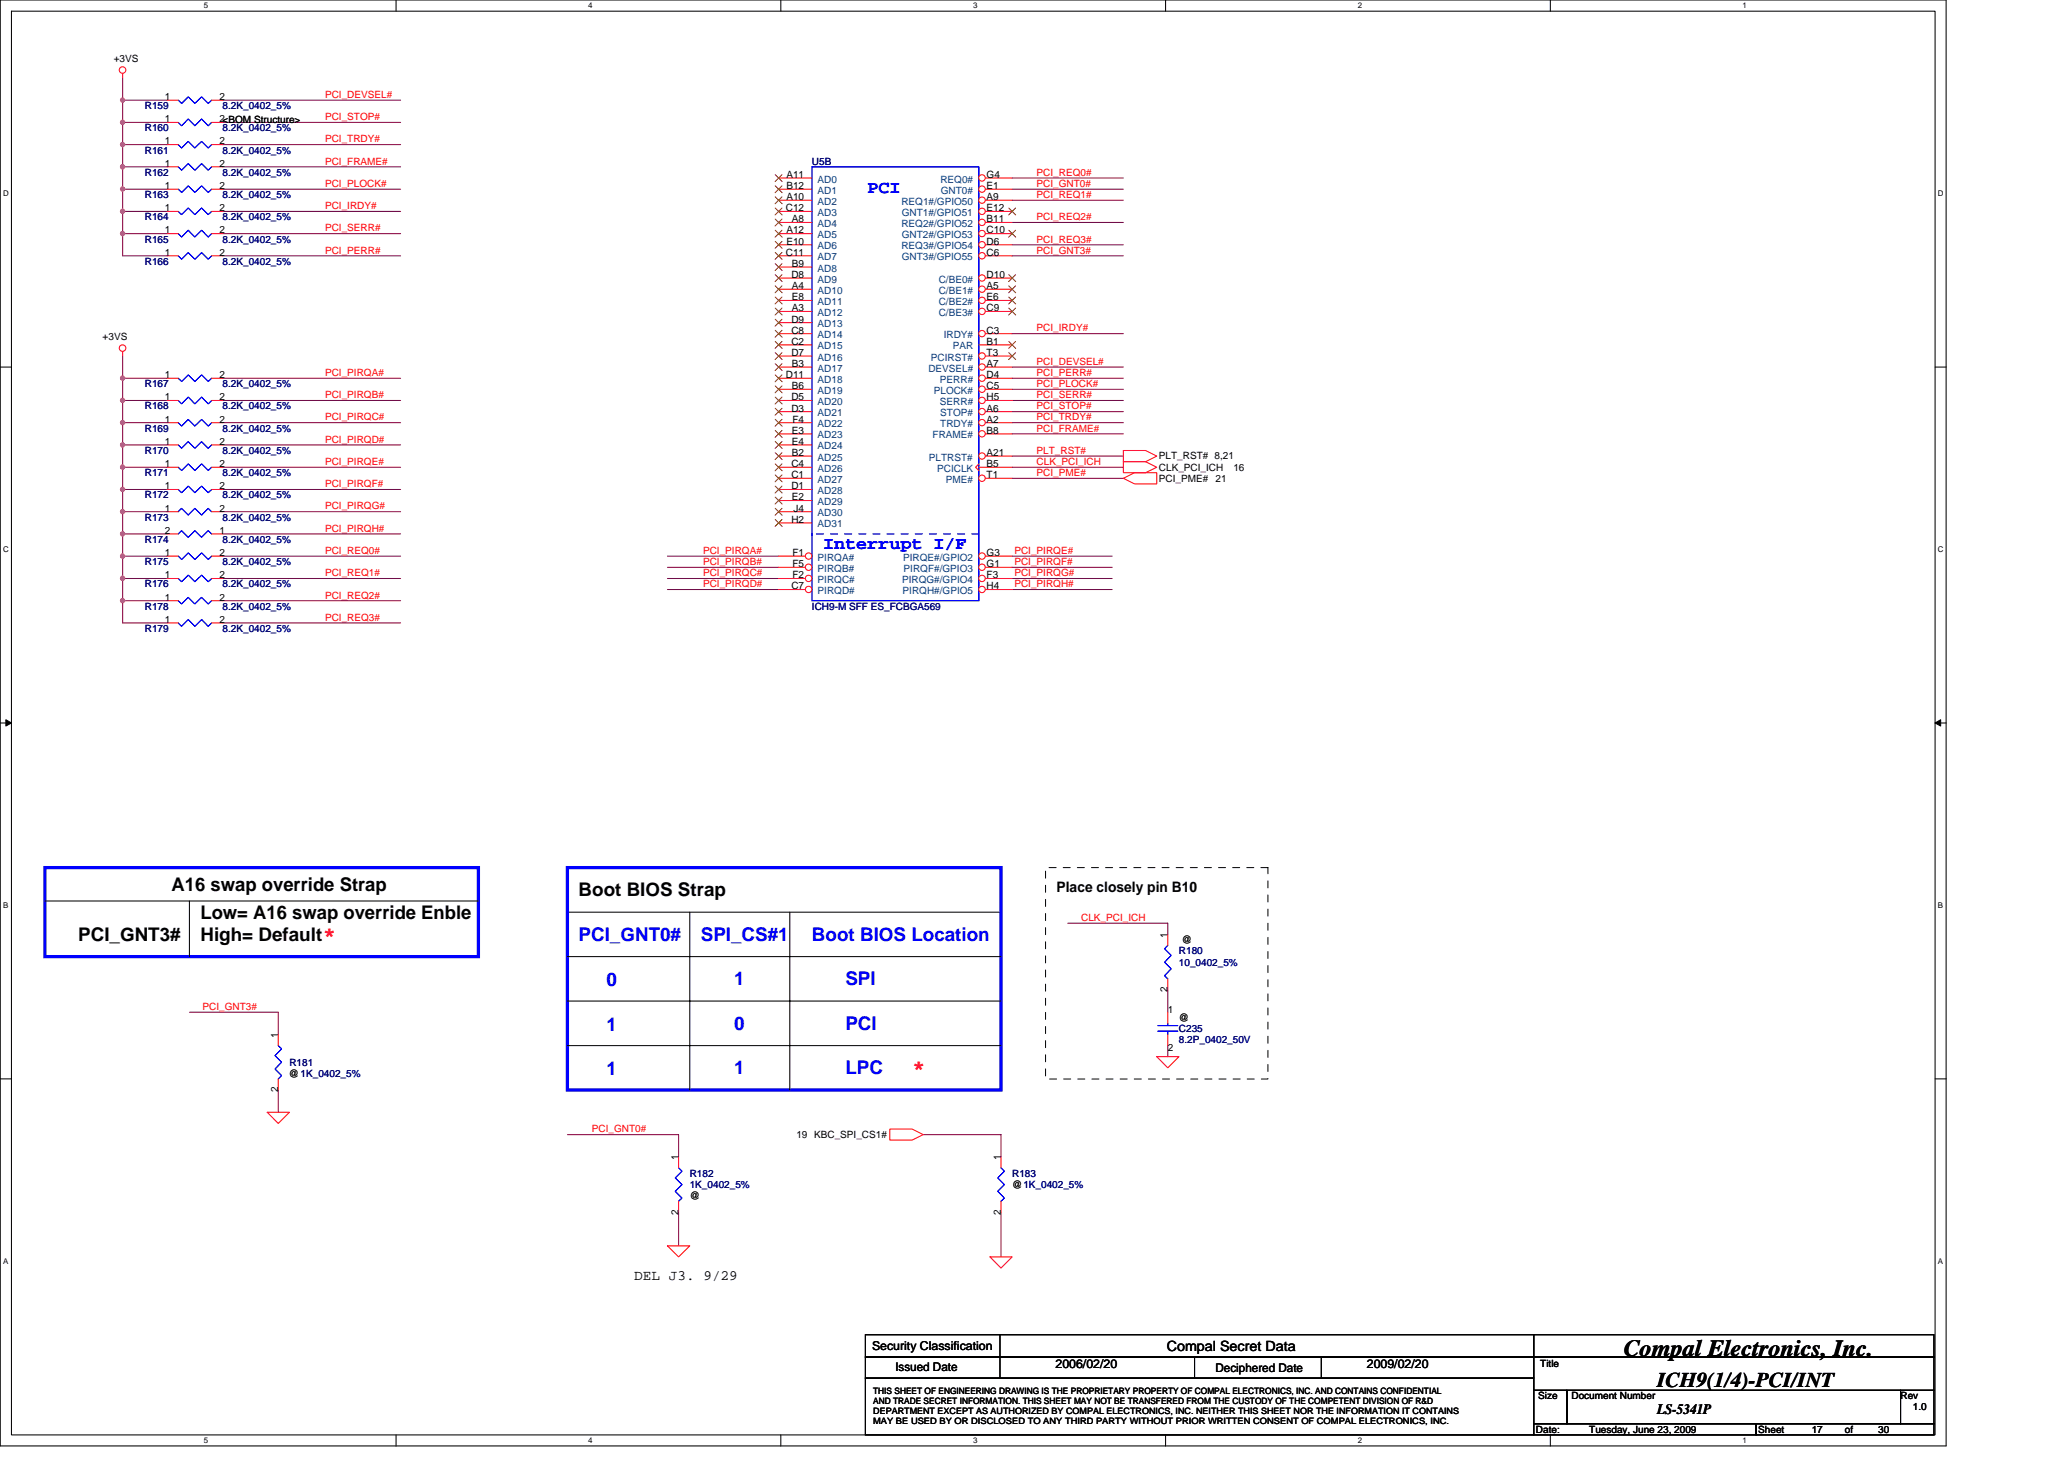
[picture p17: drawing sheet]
<svg xmlns="http://www.w3.org/2000/svg" width="297mm" height="210mm" viewBox="0 0 297 210" stroke-linecap="round" stroke-linejoin="round" font-family="sans-serif">
<defs><g id="words">
<text font-size="3.3" x="233.7" y="195.1">Compal Electronics, Inc.</text>
<g font-size="3.2" fill="#f00">
<text x="46.5" y="135.5">*</text>
<text x="131.3" y="154.7">*</text>
</g>
<text font-size="3" x="238.5" y="199.6">ICH9(1/4)-PCI/INT</text>
<g font-size="2.7">
<text x="24.7" y="128.1">A16 swap override Strap</text>
<text x="83.3" y="128.9">Boot BIOS Strap</text>
<text x="11.3" y="135.3">PCI_GNT3#</text>
<text x="28.8" y="132.1">Low= A16 swap override Enble</text>
<text x="28.8" y="135.3">High= Default</text>
</g>
<g font-size="2.7" fill="#00f">
<text x="83.3" y="135.3">PCI_GNT0#</text>
<text x="100.9" y="135.3">SPI_CS#1</text>
<text x="116.9" y="135.3">Boot BIOS Location</text>
<text x="87.3" y="141.9">0</text>
<text x="105.7" y="141.8">1</text>
<text x="121.7" y="141.8">SPI</text>
<text x="87.3" y="148.3">1</text>
<text x="105.7" y="148.1">0</text>
<text x="121.7" y="148.1">PCI</text>
<text x="87.3" y="154.7">1</text>
<text x="105.7" y="154.5">1</text>
<text x="121.7" y="154.5">LPC</text>
</g>
<g font-size="2.5" fill="#00f">
<text x="124.9" y="27.7">PCI</text>
<text x="118.5" y="79">Interrupt I/F</text>
</g>
<g font-size="2.1">
<text x="152.1" y="128.4">Place closely pin B10</text>
<text x="91.3" y="184.1">DEL J3. 9/29</text>
<text x="238.5" y="203.5">LS-5341P</text>
</g>
<text font-size="2" x="167.9" y="194.3">Compal Secret Data</text>
<g font-size="1.8">
<text x="125.5" y="194.2">Security Classification</text>
<text x="151.9" y="196.8">2006/02/20</text>
<text x="196.7" y="196.8">2009/02/20</text>
</g>
<g font-size="1.7">
<text x="128.9" y="197.3">Issued Date</text>
<text x="174.9" y="197.4">Deciphered Date</text>
</g>
<g font-size="1.4">
<text x="16.4" y="9">+3VS</text>
<text x="23.7" y="14.4">1</text>
<text x="23.7" y="17.6">1</text>
<text x="31.6" y="14.4">2</text>
<text x="31.6" y="17.6">2&lt;BOM Structure&gt;</text>
<text x="23.7" y="20.8">1</text>
<text x="23.7" y="24">1</text>
<text x="31.6" y="20.8">2</text>
<text x="31.6" y="24">2</text>
<text x="23.7" y="27.2">1</text>
<text x="31.6" y="27.2">2</text>
<text x="113.2" y="25.6">A11</text>
<text x="113.2" y="27.2">B12</text>
<text x="113.2" y="28.8">A10</text>
<text x="142" y="25.6">G4</text>
<text x="142" y="27.2">E1</text>
<text x="142" y="28.8">A9</text>
<text x="23.7" y="30.4">1</text>
<text x="23.7" y="33.6">1</text>
<text x="31.6" y="30.4">2</text>
<text x="31.6" y="33.6">2</text>
<text x="113.1" y="30.4">C12</text>
<text x="113.2" y="33.6">A12</text>
<text x="113.2" y="35.2">E10</text>
<text x="114" y="32">A8</text>
<text x="142" y="32">B11</text>
<text x="142" y="35.2">D6</text>
<text x="142" y="30.4">E12</text>
<text x="142" y="33.6">C10</text>
<text x="23.7" y="36.8">1</text>
<text x="31.6" y="36.8">2</text>
<text x="113.1" y="36.8">C11</text>
<text x="113.9" y="40">D8</text>
<text x="114" y="38.4">B9</text>
<text x="114" y="41.6">A4</text>
<text x="142" y="40">D10</text>
<text x="142" y="41.6">A5</text>
<text x="142" y="36.8">C6</text>
<text x="113.9" y="46.4">D9</text>
<text x="113.9" y="48">C8</text>
<text x="114" y="43.2">E8</text>
<text x="114" y="44.8">A3</text>
<text x="142" y="48">C3</text>
<text x="142" y="43.2">E6</text>
<text x="142" y="44.8">C9</text>
<text x="14.8" y="49">+3VS</text>
<text x="113.9" y="49.6">C2</text>
<text x="113.9" y="51.2">D7</text>
<text x="114" y="52.8">B3</text>
<text x="142" y="51.2">T3</text>
<text x="142" y="49.6">B1</text>
<text x="142" y="52.8">A7</text>
<text x="23.7" y="57.6">1</text>
<text x="23.7" y="54.4">1</text>
<text x="31.6" y="57.6">2</text>
<text x="31.6" y="54.4">2</text>
<text x="113.1" y="54.4">D11</text>
<text x="113.9" y="57.6">D5</text>
<text x="113.9" y="59.2">D3</text>
<text x="114" y="56">B6</text>
<text x="142" y="54.4">D4</text>
<text x="142" y="57.6">H5</text>
<text x="142" y="56">C5</text>
<text x="142" y="59.2">A6</text>
<text x="23.7" y="64">1</text>
<text x="23.7" y="60.8">1</text>
<text x="31.6" y="64">2</text>
<text x="31.6" y="60.8">2</text>
<text x="114" y="62.4">E3</text>
<text x="114" y="64">E4</text>
<text x="114" y="65.6">B2</text>
<text x="114" y="60.8">F4</text>
<text x="142" y="60.8">A2</text>
<text x="142" y="65.6">A21</text>
<text x="142" y="62.4">B8</text>
<text x="23.7" y="67.2">1</text>
<text x="23.7" y="70.4">1</text>
<text x="31.6" y="67.2">2</text>
<text x="31.6" y="70.4">2</text>
<text x="113.9" y="67.2">C4</text>
<text x="113.9" y="68.8">C1</text>
<text x="113.9" y="70.4">D1</text>
<text x="114" y="72">E2</text>
<text x="142" y="67.2">B5</text>
<text x="142" y="68.8">T1</text>
<text x="166.8" y="67.7">CLK_PCI_ICH</text>
<text x="166.8" y="66.1">PLT_RST# 8,21</text>
<text x="166.8" y="69.3">PCI_PME#</text>
<text x="174.9" y="69.3">21</text>
<text x="177.5" y="67.7">16</text>
<text x="23.7" y="73.6">1</text>
<text x="23.7" y="76.8">2</text>
<text x="31.6" y="73.6">2</text>
<text x="31.6" y="76.8">1</text>
<text x="113.9" y="75.2">H2</text>
<text x="114.2" y="73.6">J4</text>
<text x="23.7" y="83.2">1</text>
<text x="23.7" y="80">1</text>
<text x="31.6" y="83.2">2</text>
<text x="31.6" y="80">2</text>
<text x="114" y="80">F1</text>
<text x="114" y="81.6">F5</text>
<text x="114" y="83.2">F2</text>
<text x="142" y="83.2">F3</text>
<text x="142" y="80">G3</text>
<text x="142" y="81.6">G1</text>
<text x="23.7" y="86.4">1</text>
<text x="23.7" y="89.6">1</text>
<text x="31.6" y="86.4">2</text>
<text x="31.6" y="89.6">2</text>
<text x="113.9" y="84.8">C7</text>
<text x="142" y="84.8">H4</text>
<text x="168" y="134.9" transform="rotate(-90 168 134.9)">1</text>
<text x="170.1" y="135.7">@</text>
<text x="168" y="142.7" transform="rotate(-90 168 142.7)">2</text>
<text x="40" y="149.3" transform="rotate(-90 40 149.3)">1</text>
<text x="168.1" y="145.8">1</text>
<text x="169.7" y="146.9">@</text>
<text x="41.6" y="154.9">@1K_0402_5%</text>
<text x="168.1" y="151.2">2</text>
<text x="40" y="157.2" transform="rotate(-90 40 157.2)">2</text>
<text x="97.6" y="166.9" transform="rotate(-90 97.6 166.9)">1</text>
<text x="114.6" y="163.7">19 KBC_SPI_CS1#</text>
<text x="144" y="166.9" transform="rotate(-90 144 166.9)">1</text>
<text x="99.3" y="172.5">@</text>
<text x="145.7" y="170.9">@1K_0402_5%</text>
<text x="97.6" y="174.8" transform="rotate(-90 97.6 174.8)">2</text>
<text x="144" y="174.8" transform="rotate(-90 144 174.8)">2</text>
<text x="221.7" y="196.7">Title</text>
<text x="221.4" y="201.3">Size</text>
<text x="226.2" y="201.3">Document Number</text>
<text x="273.5" y="201.3">Rev</text>
<text x="275.3" y="202.9">1.0</text>
<text x="221" y="206.1">Date:</text>
<text x="228.7" y="206.1">Tuesday, June 23, 2009</text>
<text x="253" y="206.1">Sheet</text>
<text x="260.7" y="206.1">17</text>
<text x="265.5" y="206.1">of</text>
<text x="270.3" y="206.1">30</text>
</g>
<g font-size="1.4" fill="#000080">
<text x="20.8" y="15.7">R159</text>
<text x="32" y="15.7">8.2K_0402_5%</text>
<text x="20.8" y="22.1">R161</text>
<text x="20.8" y="18.9">R160</text>
<text x="32" y="22.1">8.2K_0402_5%</text>
<text x="32" y="18.9">8.2K_0402_5%</text>
<text x="116.9" y="23.7">U5B</text>
<text x="20.8" y="28.5">R163</text>
<text x="20.8" y="25.3">R162</text>
<text x="32" y="28.5">8.2K_0402_5%</text>
<text x="32" y="25.3">8.2K_0402_5%</text>
<text x="20.8" y="31.7">R164</text>
<text x="20.8" y="34.9">R165</text>
<text x="32" y="31.7">8.2K_0402_5%</text>
<text x="32" y="34.9">8.2K_0402_5%</text>
<text x="20.8" y="38.1">R166</text>
<text x="32" y="38.1">8.2K_0402_5%</text>
<text x="20.8" y="58.9">R168</text>
<text x="20.8" y="55.7">R167</text>
<text x="32" y="58.9">8.2K_0402_5%</text>
<text x="32" y="55.7">8.2K_0402_5%</text>
<text x="20.8" y="65.3">R170</text>
<text x="20.8" y="62.1">R169</text>
<text x="32" y="65.3">8.2K_0402_5%</text>
<text x="32" y="62.1">8.2K_0402_5%</text>
<text x="20.8" y="68.5">R171</text>
<text x="20.8" y="71.7">R172</text>
<text x="32" y="68.5">8.2K_0402_5%</text>
<text x="32" y="71.7">8.2K_0402_5%</text>
<text x="20.8" y="74.9">R173</text>
<text x="32" y="74.9">8.2K_0402_5%</text>
<text x="20.8" y="78.1">R174</text>
<text x="20.8" y="81.3">R175</text>
<text x="32" y="78.1">8.2K_0402_5%</text>
<text x="32" y="81.3">8.2K_0402_5%</text>
<text x="20.8" y="87.7">R178</text>
<text x="20.8" y="84.5">R176</text>
<text x="32" y="87.7">8.2K_0402_5%</text>
<text x="32" y="84.5">8.2K_0402_5%</text>
<text x="116.9" y="87.7">ICH9-M SFF ES_FCBGA569</text>
<text x="20.8" y="90.9">R179</text>
<text x="32" y="90.9">8.2K_0402_5%</text>
<text x="169.7" y="137.3">R180</text>
<text x="169.7" y="138.9">10_0402_5%</text>
<text x="169.7" y="148.5">C235</text>
<text x="41.7" y="153.3">R181</text>
<text x="169.7" y="150.1">8.2P_0402_50V</text>
<text x="99.3" y="169.3">R182</text>
<text x="99.3" y="170.9">1K_0402_5%</text>
<text x="145.7" y="169.3">R183</text>
</g>
<g font-size="1.4" fill="#f00">
<text x="46.8" y="14.1">PCI_DEVSEL#</text>
<text x="46.8" y="17.3">PCI_STOP#</text>
<text x="46.8" y="20.5">PCI_TRDY#</text>
<text x="46.8" y="23.7">PCI_FRAME#</text>
<text x="46.8" y="26.9">PCI_PLOCK#</text>
<text x="149.2" y="28.5">PCI_REQ1#</text>
<text x="149.2" y="26.9">PCI_GNT0#</text>
<text x="149.2" y="25.3">PCI_REQ0#</text>
<text x="46.8" y="30.1">PCI_IRDY#</text>
<text x="46.8" y="33.3">PCI_SERR#</text>
<text x="149.2" y="34.9">PCI_REQ3#</text>
<text x="149.2" y="31.7">PCI_REQ2#</text>
<text x="46.8" y="36.5">PCI_PERR#</text>
<text x="149.2" y="36.5">PCI_GNT3#</text>
<text x="149.2" y="47.7">PCI_IRDY#</text>
<text x="149.2" y="52.5">PCI_DEVSEL#</text>
<text x="46.8" y="54.1">PCI_PIRQA#</text>
<text x="46.8" y="57.3">PCI_PIRQB#</text>
<text x="149.2" y="57.3">PCI_SERR#</text>
<text x="149.2" y="58.9">PCI_STOP#</text>
<text x="149.2" y="54.1">PCI_PERR#</text>
<text x="149.2" y="55.7">PCI_PLOCK#</text>
<text x="46.8" y="63.7">PCI_PIRQD#</text>
<text x="46.8" y="60.5">PCI_PIRQC#</text>
<text x="149.2" y="65.3">PLT_RST#</text>
<text x="149.2" y="62.1">PCI_FRAME#</text>
<text x="149.2" y="60.5">PCI_TRDY#</text>
<text x="46.8" y="66.9">PCI_PIRQE#</text>
<text x="46.8" y="70.1">PCI_PIRQF#</text>
<text x="149.2" y="66.9">CLK_PCI_ICH</text>
<text x="149.2" y="68.5">PCI_PME#</text>
<text x="46.8" y="73.3">PCI_PIRQG#</text>
<text x="46.8" y="76.5">PCI_PIRQH#</text>
<text x="46.8" y="79.7">PCI_REQ0#</text>
<text x="46.8" y="82.9">PCI_REQ1#</text>
<text x="101.2" y="79.7">PCI_PIRQA#</text>
<text x="101.2" y="81.3">PCI_PIRQB#</text>
<text x="101.2" y="82.9">PCI_PIRQC#</text>
<text x="146" y="82.9">PCI_PIRQG#</text>
<text x="146" y="81.3">PCI_PIRQF#</text>
<text x="146" y="79.7">PCI_PIRQE#</text>
<text x="46.8" y="86.1">PCI_REQ2#</text>
<text x="46.8" y="89.3">PCI_REQ3#</text>
<text x="101.2" y="84.5">PCI_PIRQD#</text>
<text x="146" y="84.5">PCI_PIRQH#</text>
<text x="155.6" y="132.5">CLK_PCI_ICH</text>
<text x="29.2" y="145.3">PCI_GNT3#</text>
<text x="85.2" y="162.9">PCI_GNT0#</text>
</g>
<g font-size="1.4" fill="#004080">
<text x="117.7" y="26.3">AD0</text>
<text x="117.7" y="27.9">AD1</text>
<text x="117.7" y="29.5">AD2</text>
<text x="129.7" y="29.5">REQ1#/GPIO50</text>
<text x="135.3" y="26.3">REQ0#</text>
<text x="135.4" y="27.9">GNT0#</text>
<text x="117.7" y="31.1">AD3</text>
<text x="117.7" y="32.7">AD4</text>
<text x="117.7" y="34.3">AD5</text>
<text x="117.7" y="35.9">AD6</text>
<text x="129.7" y="32.7">REQ2#/GPIO52</text>
<text x="129.7" y="35.9">REQ3#/GPIO54</text>
<text x="129.8" y="31.1">GNT1#/GPIO51</text>
<text x="129.8" y="34.3">GNT2#/GPIO53</text>
<text x="117.7" y="37.5">AD7</text>
<text x="117.7" y="39.1">AD8</text>
<text x="117.7" y="40.7">AD9</text>
<text x="129.8" y="37.5">GNT3#/GPIO55</text>
<text x="135.1" y="40.7">C/BE0#</text>
<text x="117.7" y="42.3">AD10</text>
<text x="117.7" y="43.9">AD11</text>
<text x="117.7" y="45.5">AD12</text>
<text x="117.7" y="47.1">AD13</text>
<text x="135.1" y="42.3">C/BE1#</text>
<text x="135.1" y="43.9">C/BE2#</text>
<text x="135.1" y="45.5">C/BE3#</text>
<text x="117.7" y="48.7">AD14</text>
<text x="117.7" y="50.3">AD15</text>
<text x="117.7" y="51.9">AD16</text>
<text x="117.7" y="53.5">AD17</text>
<text x="133.6" y="53.5">DEVSEL#</text>
<text x="134" y="51.9">PCIRST#</text>
<text x="135.8" y="48.7">IRDY#</text>
<text x="137.1" y="50.3">PAR</text>
<text x="117.7" y="55.1">AD18</text>
<text x="117.7" y="56.7">AD19</text>
<text x="117.7" y="58.3">AD20</text>
<text x="117.7" y="59.9">AD21</text>
<text x="134.4" y="56.7">PLOCK#</text>
<text x="135.3" y="55.1">PERR#</text>
<text x="135.3" y="58.3">SERR#</text>
<text x="135.3" y="59.9">STOP#</text>
<text x="117.7" y="61.5">AD22</text>
<text x="117.7" y="63.1">AD23</text>
<text x="117.7" y="64.7">AD24</text>
<text x="134.2" y="63.1">FRAME#</text>
<text x="135.3" y="61.5">TRDY#</text>
<text x="117.7" y="66.3">AD25</text>
<text x="117.7" y="67.9">AD26</text>
<text x="117.7" y="69.5">AD27</text>
<text x="117.7" y="71.1">AD28</text>
<text x="133.7" y="66.3">PLTRST#</text>
<text x="134.9" y="67.9">PCICLK</text>
<text x="136.1" y="69.5">PME#</text>
<text x="117.7" y="72.7">AD29</text>
<text x="117.7" y="74.3">AD30</text>
<text x="117.7" y="75.9">AD31</text>
<text x="117.7" y="80.7">PIRQA#</text>
<text x="117.7" y="82.3">PIRQB#</text>
<text x="117.7" y="83.9">PIRQC#</text>
<text x="129.8" y="83.9">PIRQG#/GPIO4</text>
<text x="130" y="80.7">PIRQE#/GPIO2</text>
<text x="130" y="82.3">PIRQF#/GPIO3</text>
<text x="117.7" y="85.5">PIRQD#</text>
<text x="129.9" y="85.5">PIRQH#/GPIO5</text>
</g>
<g font-size="1.3">
<text x="125.7" y="200.5">THIS SHEET OF ENGINEERING DRAWING IS THE PROPRIETARY PROPERTY OF COMPAL ELECTRONICS, INC. AND CONTAINS CONFIDENTIAL</text>
<text x="125.7" y="202">AND TRADE SECRET INFORMATION. THIS SHEET MAY NOT BE TRANSFERED FROM THE CUSTODY OF THE COMPETENT DIVISION OF R&amp;D</text>
<text x="125.7" y="203.5">DEPARTMENT EXCEPT AS AUTHORIZED BY COMPAL ELECTRONICS, INC. NEITHER THIS SHEET NOR THE INFORMATION IT CONTAINS</text>
<text x="125.7" y="204.9">MAY BE USED BY OR DISCLOSED TO ANY THIRD PARTY WITHOUT PRIOR WRITTEN CONSENT OF COMPAL ELECTRONICS, INC.</text>
</g>
<g font-size="1.1">
<text x="29.3" y="1.2">5</text>
<text x="84.7" y="1.2">4</text>
<text x="140" y="1.2">3</text>
<text x="195.4" y="1.2">2</text>
<text x="250.8" y="1.2">1</text>
<text x=".4" y="28.2">D</text>
<text x="278.9" y="28.2">D</text>
<text x=".4" y="79.4">C</text>
<text x="278.9" y="79.4">C</text>
<text x=".4" y="130.6">B</text>
<text x="278.9" y="130.6">B</text>
<text x=".4" y="181.8">A</text>
<text x="278.9" y="181.8">A</text>
<text x="29.3" y="207.6">5</text>
<text x="84.7" y="207.6">4</text>
<text x="140" y="207.6">3</text>
<text x="195.4" y="207.6">2</text>
<text x="250.8" y="207.6">1</text>
</g>
</g></defs>
<path d="M0 0h280.1v208h-280.1zM1.6 1.6h276.9v204.8h-276.9z" fill="none" stroke="#000" stroke-width=".15"/>
<g fill="#fff">
<path d="M29.3 .2h.6v1.2h-.6z"/>
<path d="M29.3 206.6h.6v1.3h-.6z"/>
</g>
<path d="M57 0v1.6M57 206.4v1.6" fill="none" stroke="#000" stroke-width=".15"/>
<g fill="#fff">
<path d="M84.7 .2h.6v1.2h-.6z"/>
<path d="M84.7 206.6h.6v1.3h-.6z"/>
</g>
<path d="M112.4 0v1.6M112.4 206.4v1.6" fill="none" stroke="#000" stroke-width=".15"/>
<g fill="#fff">
<path d="M140 .2h.6v1.2h-.6z"/>
<path d="M140 206.6h.6v1.3h-.6z"/>
</g>
<path d="M167.7 0v1.6M167.7 206.4v1.6" fill="none" stroke="#000" stroke-width=".15"/>
<g fill="#fff">
<path d="M195.4 .2h.6v1.2h-.6z"/>
<path d="M195.4 206.6h.6v1.3h-.6z"/>
</g>
<path d="M223.1 0v1.6M223.1 206.4v1.6" fill="none" stroke="#000" stroke-width=".15"/>
<g fill="#fff">
<path d="M250.8 .2h.6v1.2h-.6z"/>
<path d="M250.8 206.6h.6v1.3h-.6z"/>
<path d="M.4 27.2h.8v1.3h-.8z"/>
<path d="M278.9 27.2h.8v1.3h-.8z"/>
<path d="M.4 78.4h.8v1.3h-.8z"/>
<path d="M278.9 78.4h.8v1.3h-.8z"/>
</g>
<path d="M0 52.8h1.6M278.5 52.8h1.6" fill="none" stroke="#000" stroke-width=".15"/>
<g fill="#fff">
<path d="M.4 129.6h.8v1.3h-.8z"/>
<path d="M278.9 129.6h.7v1.3h-.7z"/>
</g>
<path d="M0 104h1.6M278.5 104h1.6" fill="none" stroke="#000" stroke-width=".15"/>
<path d="M.8 103.5l.8 .5-.8 .5zM278.5 104l.8-.5v1z" fill="#000" stroke="#000" stroke-width=".14"/>
<g fill="#fff">
<path d="M.4 180.8h.8v1.3h-.8z"/>
<path d="M278.9 180.8h.7v1.3h-.7z"/>
</g>
<g fill="none" stroke="#000" stroke-width=".15">
<path d="M6.5 129.6h62.4M27.3 129.6v8M81.7 131.2h62.4M81.7 137.6h62.4M99.3 131.2v25.6M113.7 131.2v25.6M0 155.2h1.6M81.7 144h62.4M81.7 150.4h62.4M278.5 155.2h1.6M124.5 192h96.2v3.2h-96.2zM124.5 195.2h96.2v3.1h-96.2z"/>
<path d="M124.5 198.3h96.2v8.1h-96.2zM143.9 192v6.3M171.9 195.2v3.1M190.2 195.2v3.1M220.7 192h57.6v3.2h-57.6zM220.7 195.2h57.6v4.8h-57.6zM220.7 200h4.8v4.8h-4.8zM220.7 204.8h32v1.6h-32zM225.5 200h48v4.8h-48zM252.7 204.8h25.6v1.6h-25.6zM273.5 200h4.8v4.8h-4.8z"/>
</g>
<g fill="none" stroke="#800040" stroke-width=".15">
<path d="M17.6 11.2v25.6h6.4M17.6 14.4h6.4M17.6 17.6h6.4M32 14.4h25.7M32 17.6h25.7M17.6 27.2h6.4M17.6 20.8h6.4M17.6 24h6.4M17.6 30.4h6.4M17.6 33.6h6.4M32 27.2h25.7M32 20.8h25.7"/>
<path d="M32 24h25.7M32 30.4h25.7M32 36.8h25.7M32 33.6h25.7M145.7 35.2h16M145.7 28.8h16M145.7 32h16M145.7 27.2h16M145.7 25.6h16M145.7 36.8h16M17.6 57.6h6.4M17.6 54.4h6.4"/>
<path d="M17.6 51.2v38.4h6.4M32 57.6h25.7M32 54.4h25.7M145.7 57.6h16M145.7 52.8h16M145.7 59.2h16M145.7 48h16M145.7 54.4h16M145.7 56h16M17.6 67.2h6.4M17.6 60.8h6.4M17.6 73.6h6.4"/>
<path d="M17.6 76.8h6.4M17.6 64h6.4M17.6 70.4h6.4M32 67.2h25.7M32 60.8h25.7M32 73.6h25.7M32 76.8h25.7M32 64h25.7M32 70.4h25.7M145.7 65.6h16M145.7 67.2h16M145.7 62.4h16"/>
<path d="M145.7 60.8h16M145.7 68.8h16M17.6 86.4h6.4M17.6 80h6.4M17.6 83.2h6.4M32 86.4h25.7M32 89.6h25.7M32 80h25.7M32 83.2h25.7M96.1 80h16M96.1 83.2h16M96.1 81.6h16"/>
<path d="M96.1 84.8h16M145.7 80h14.4M145.7 83.2h14.4M145.7 81.6h14.4M145.7 84.8h14.4M153.7 132.8h14.4v1.6M27.3 145.6h12.7v3.2M40 156.8v3.2M168.1 142.4v3.2M168.1 150.4v1.6M81.7 163.2h16v3.2M97.7 174.4v4.8"/>
<path d="M132.9 163.2h11.2v3.2M144.1 174.4v6.4"/>
</g>
<g fill="#f0f" stroke="#f0f" stroke-width=".15">
<circle cx="17.6" cy="73.6" r=".31"/>
<circle cx="17.6" cy="64" r=".32"/>
<circle cx="17.6" cy="54.4" r=".31"/>
<circle cx="17.6" cy="57.6" r=".31"/>
<circle cx="17.6" cy="60.8" r=".31"/>
<circle cx="17.6" cy="76.8" r=".31"/>
<circle cx="17.6" cy="80" r=".32"/>
<circle cx="17.6" cy="86.4" r=".31"/>
<circle cx="17.6" cy="83.2" r=".32"/>
<circle cx="17.6" cy="17.6" r=".31"/>
<circle cx="17.6" cy="20.8" r=".31"/>
<circle cx="17.6" cy="14.4" r=".31"/>
<circle cx="17.6" cy="24" r=".32"/>
<circle cx="17.6" cy="27.2" r=".32"/>
<circle cx="17.6" cy="30.4" r=".31"/>
<circle cx="17.6" cy="33.6" r=".31"/>
<circle cx="17.6" cy="70.4" r=".31"/>
<circle cx="17.6" cy="67.2" r=".32"/>
</g>
<g fill="none" stroke="#f00" stroke-width=".15">
<path d="M17.6 10.6v.6M24 20.8h1.7M24 36.8h1.7M30.5 20.8h1.5M30.5 36.8h1.5M112.1 36.8h4.8M112.1 25.6h4.8M112.1 27.2h4.8M112.1 28.8h4.8M112.1 30.4h4.8M112.1 32h4.8M112.1 33.6h4.8"/>
<path d="M112.1 35.2h4.8M112.1 38.4h4.8M17.6 50.6v.6M112.1 40h4.8M112.1 41.6h4.8M112.1 43.2h4.8M112.1 44.8h4.8M112.1 46.4h4.8M112.1 48h4.8M112.1 49.6h4.8M112.1 51.2h4.8M112.1 52.8h4.8"/>
<path d="M112.1 54.4h4.8M112.1 56h4.8M112.1 57.6h4.8M112.1 59.2h4.8M24 73.6h1.7M24 67.2h1.7M24 64h1.7M24 60.8h1.7M30.5 73.6h1.5M30.5 67.2h1.5M30.5 64h1.5M30.5 60.8h1.5"/>
<path d="M112.1 73.6h4.8M112.1 67.2h4.8M112.1 64h4.8M112.1 60.8h4.8M112.1 62.4h4.8M112.1 65.6h4.8M112.1 68.8h4.8M112.1 70.4h4.8M112.1 72h4.8M112.1 75.2h4.8M161.7 66.4h3.2l1.6 .8-1.6 .8h-3.2zM161.7 64.8h3.2l1.6 .8-1.6 .8h-3.2z"/>
<path d="M161.7 68.8l1.6-.8h3.2v1.6h-3.2zM24 86.4h1.7M24 83.2h1.7M30.5 86.4h1.5M30.5 83.2h1.5M168.1 134.4v1.6M166.5 152h3.2l-1.6 1.6zM168.1 140.8v1.6M168.1 145.6v1.6M168.1 148.8v1.6M38.5 160h3.2l-1.7 1.6zM96.1 179.2h3.2l-1.6 1.6z"/>
<path d="M128.1 162.4h3.2l1.6 .8-1.6 .8h-3.2zM142.5 180.8h3.2l-1.6 1.6z"/>
<circle cx="17.6" cy="10.1" r=".47"/>
<circle cx="17.6" cy="50.1" r=".47"/>
</g>
<path d="M6.5 124.8h62.4v12.8h-62.4zM81.7 124.8h62.4v32h-62.4z" fill="none" stroke="#00f" stroke-width=".47"/>
<path d="M150.5 124.8h32v30.4h-32z" fill="none" stroke="#000" stroke-width=".14" stroke-dasharray="1 1 1 1 1 1 1 1"/>
<g fill="none" stroke="#00f" stroke-width=".15">
<path d="M25.7 20.8l.4 .5 1-1 .9 1 1-1 1 1 .5-.5M25.7 36.8l.4 .5 1-1 .9 1 1-1 1 1 .5-.5M116.9 24h24v62.4h-24zM25.7 73.6l.4-.5 1 1 .9-1 1 1 1-1 .5 .5M25.7 67.2l.4 .5 1-1 .9 1 1-1 1 1 .5-.5M25.7 64l.4 .5 1-1 .9 1 1-1 1 1 .5-.5M25.7 60.8l.4 .5 1-1 .9 1 1-1 1 1 .5-.5M25.7 86.4l.4 .5 1-1 .9 1 1-1 1 1 .5-.5M25.7 83.2l.4 .5 1-1 .9 1 1-1 1 1 .5-.5M168.1 136l-.5 .5 .9 1-.9 .9 .9 1-.9 1 .5 .4M166.6 148.4h2.9M166.6 147.6h2.9"/>
<path d="M168.1 147.2v.4M168.1 148.4v.4"/>
</g>
<path d="M116.9 76.8h.1M140.9 76.8h-24" fill="none" stroke="#fff" stroke-width=".14" stroke-dasharray="1 1 1 1 1 1 1 1"/>
<path d="M116.9 76.8h.1M140.9 76.8h-24" fill="none" stroke="#00f" stroke-width=".14" stroke-dasharray="1 1 1 1 1 1 1 1"/>
<g fill="none" stroke="#804000" stroke-width=".14">
<path d="M111.6 25.1l1 1M111.6 26.7l1 1M111.6 28.3l1 1M111.6 29.9l1 1M111.6 31.5l1 1M111.6 33.1l1 1M111.6 34.7l1 1M111.6 36.3l1 1M111.6 37.9l1 1M111.6 39.5l1 1M112.5 25.1l-1 1M112.5 26.7l-1 1"/>
<path d="M112.5 28.3l-1 1M112.5 29.9l-1 1M112.5 31.5l-1 1M112.5 33.1l-1 1M112.5 34.7l-1 1M112.5 36.3l-1 1M112.5 37.9l-1 1M112.5 39.5l-1 1M111.6 41.1l1 1M111.6 42.7l1 1M111.6 44.3l1 1M111.6 45.9l1 1"/>
<path d="M111.6 47.5l1 1M111.6 49.1l1 1M111.6 50.7l1 1M111.6 52.3l1 1M111.6 53.9l1 1M111.6 55.5l1 1M111.6 57.1l1 1M111.6 58.7l1 1M112.5 41.1l-1 1M112.5 42.7l-1 1M112.5 44.3l-1 1M112.5 45.9l-1 1"/>
<path d="M112.5 47.5l-1 1M112.5 49.1l-1 1M112.5 50.7l-1 1M112.5 52.3l-1 1M112.5 53.9l-1 1M112.5 55.5l-1 1M112.5 57.1l-1 1M112.5 58.7l-1 1M111.6 60.3l1 1M111.6 61.9l1 1M111.6 63.5l1 1M111.6 65.1l1 1"/>
<path d="M111.6 66.7l1 1M111.6 68.3l1 1M111.6 69.9l1 1M111.6 71.5l1 1M111.6 73.1l1 1M111.6 74.7l1 1M112.5 60.3l-1 1M112.5 61.9l-1 1M112.5 63.5l-1 1M112.5 65.1l-1 1M112.5 66.7l-1 1M112.5 68.3l-1 1"/>
<path d="M112.5 69.9l-1 1M112.5 71.5l-1 1M112.5 73.1l-1 1M112.5 74.7l-1 1"/>
</g>
<circle cx="141.3" cy="25.6" r=".46" fill="#fff" stroke="#f00" stroke-width=".15"/>
<path d="M141.8 25.6h3.9" fill="none" stroke="#f00" stroke-width=".15"/>
<circle cx="141.3" cy="27.2" r=".46" fill="#fff" stroke="#f00" stroke-width=".15"/>
<path d="M141.8 27.2h3.9" fill="none" stroke="#f00" stroke-width=".15"/>
<circle cx="141.3" cy="28.8" r=".46" fill="#fff" stroke="#f00" stroke-width=".15"/>
<path d="M141.8 28.8h3.9" fill="none" stroke="#f00" stroke-width=".15"/>
<circle cx="141.3" cy="30.4" r=".46" fill="#fff" stroke="#f00" stroke-width=".15"/>
<path d="M141.8 30.4h3.9" fill="none" stroke="#f00" stroke-width=".15"/>
<path d="M145.2 29.9l1 1M146.2 29.9l-1 1" fill="none" stroke="#804000" stroke-width=".14"/>
<circle cx="141.3" cy="32" r=".46" fill="#fff" stroke="#f00" stroke-width=".15"/>
<path d="M141.8 32h3.9" fill="none" stroke="#f00" stroke-width=".15"/>
<circle cx="141.3" cy="33.6" r=".46" fill="#fff" stroke="#f00" stroke-width=".15"/>
<path d="M141.8 33.6h3.9" fill="none" stroke="#f00" stroke-width=".15"/>
<path d="M145.2 33.1l1 1M146.2 33.1l-1 1" fill="none" stroke="#804000" stroke-width=".14"/>
<circle cx="141.3" cy="35.2" r=".46" fill="#fff" stroke="#f00" stroke-width=".15"/>
<path d="M141.8 35.2h3.9" fill="none" stroke="#f00" stroke-width=".15"/>
<circle cx="141.3" cy="36.8" r=".46" fill="#fff" stroke="#f00" stroke-width=".15"/>
<path d="M141.8 36.8h3.9" fill="none" stroke="#f00" stroke-width=".15"/>
<circle cx="141.3" cy="40" r=".46" fill="#fff" stroke="#f00" stroke-width=".15"/>
<path d="M141.8 40h3.9" fill="none" stroke="#f00" stroke-width=".15"/>
<path d="M145.2 39.5l1 1M146.2 39.5l-1 1" fill="none" stroke="#804000" stroke-width=".14"/>
<circle cx="141.3" cy="41.6" r=".46" fill="#fff" stroke="#f00" stroke-width=".15"/>
<path d="M141.8 41.6h3.9" fill="none" stroke="#f00" stroke-width=".15"/>
<path d="M145.2 41.1l1 1M146.2 41.1l-1 1" fill="none" stroke="#804000" stroke-width=".14"/>
<circle cx="141.3" cy="43.2" r=".46" fill="#fff" stroke="#f00" stroke-width=".15"/>
<path d="M141.8 43.2h3.9" fill="none" stroke="#f00" stroke-width=".15"/>
<path d="M145.2 42.7l1 1M146.2 42.7l-1 1" fill="none" stroke="#804000" stroke-width=".14"/>
<circle cx="141.3" cy="44.8" r=".46" fill="#fff" stroke="#f00" stroke-width=".15"/>
<path d="M141.8 44.8h3.9" fill="none" stroke="#f00" stroke-width=".15"/>
<path d="M145.2 44.3l1 1M146.2 44.3l-1 1" fill="none" stroke="#804000" stroke-width=".14"/>
<circle cx="141.3" cy="48" r=".46" fill="#fff" stroke="#f00" stroke-width=".15"/>
<path d="M140.9 49.6h4.8M141.8 48h3.9" fill="none" stroke="#f00" stroke-width=".15"/>
<path d="M145.2 49.1l1 1M146.2 49.1l-1 1" fill="none" stroke="#804000" stroke-width=".14"/>
<circle cx="141.3" cy="51.2" r=".46" fill="#fff" stroke="#f00" stroke-width=".15"/>
<path d="M141.8 51.2h3.9" fill="none" stroke="#f00" stroke-width=".15"/>
<path d="M145.2 50.7l1 1M146.2 50.7l-1 1" fill="none" stroke="#804000" stroke-width=".14"/>
<circle cx="141.3" cy="52.8" r=".46" fill="#fff" stroke="#f00" stroke-width=".15"/>
<path d="M141.8 52.8h3.9" fill="none" stroke="#f00" stroke-width=".15"/>
<circle cx="141.3" cy="54.4" r=".46" fill="#fff" stroke="#f00" stroke-width=".15"/>
<path d="M141.8 54.4h3.9" fill="none" stroke="#f00" stroke-width=".15"/>
<circle cx="141.3" cy="56" r=".46" fill="#fff" stroke="#f00" stroke-width=".15"/>
<path d="M141.8 56h3.9" fill="none" stroke="#f00" stroke-width=".15"/>
<circle cx="141.3" cy="57.6" r=".46" fill="#fff" stroke="#f00" stroke-width=".15"/>
<path d="M141.8 57.6h3.9" fill="none" stroke="#f00" stroke-width=".15"/>
<circle cx="141.3" cy="59.2" r=".46" fill="#fff" stroke="#f00" stroke-width=".15"/>
<path d="M141.8 59.2h3.9" fill="none" stroke="#f00" stroke-width=".15"/>
<circle cx="141.3" cy="60.8" r=".46" fill="#fff" stroke="#f00" stroke-width=".15"/>
<path d="M141.8 60.8h3.9" fill="none" stroke="#f00" stroke-width=".15"/>
<circle cx="141.3" cy="62.4" r=".46" fill="#fff" stroke="#f00" stroke-width=".15"/>
<path d="M141.8 62.4h3.9" fill="none" stroke="#f00" stroke-width=".15"/>
<circle cx="141.3" cy="65.6" r=".46" fill="#fff" stroke="#f00" stroke-width=".15"/>
<path d="M140.9 66.8l-.5 .4 .5 .5M140.9 67.2h4.8M141.8 65.6h3.9" fill="none" stroke="#f00" stroke-width=".15"/>
<circle cx="141.3" cy="68.8" r=".46" fill="#fff" stroke="#f00" stroke-width=".15"/>
<path d="M141.8 68.8h3.9" fill="none" stroke="#f00" stroke-width=".15"/>
<circle cx="116.4" cy="80" r=".46" fill="#fff" stroke="#f00" stroke-width=".15"/>
<path d="M112.1 80h3.8" fill="none" stroke="#f00" stroke-width=".15"/>
<circle cx="116.4" cy="81.6" r=".46" fill="#fff" stroke="#f00" stroke-width=".15"/>
<path d="M112.1 81.6h3.8" fill="none" stroke="#f00" stroke-width=".15"/>
<circle cx="116.4" cy="83.2" r=".46" fill="#fff" stroke="#f00" stroke-width=".15"/>
<path d="M112.1 83.2h3.8" fill="none" stroke="#f00" stroke-width=".15"/>
<circle cx="116.4" cy="84.8" r=".46" fill="#fff" stroke="#f00" stroke-width=".15"/>
<path d="M112.1 84.8h3.8" fill="none" stroke="#f00" stroke-width=".15"/>
<circle cx="141.3" cy="84.8" r=".46" fill="#fff" stroke="#f00" stroke-width=".15"/>
<path d="M141.8 84.8h3.9" fill="none" stroke="#f00" stroke-width=".15"/>
<circle cx="141.3" cy="83.2" r=".46" fill="#fff" stroke="#f00" stroke-width=".15"/>
<path d="M141.8 83.2h3.9" fill="none" stroke="#f00" stroke-width=".15"/>
<circle cx="141.3" cy="81.6" r=".46" fill="#fff" stroke="#f00" stroke-width=".15"/>
<path d="M141.8 81.6h3.9" fill="none" stroke="#f00" stroke-width=".15"/>
<circle cx="141.3" cy="80" r=".46" fill="#fff" stroke="#f00" stroke-width=".15"/>
<g fill="none" stroke="#f00" stroke-width=".15">
<path d="M24 14.4h1.7M24 17.6h1.7M30.5 14.4h1.5M30.5 17.6h1.5M24 27.2h1.7M24 30.4h1.7M24 33.6h1.7M24 24h1.7M30.5 27.2h1.5M30.5 30.4h1.5M30.5 33.6h1.5M30.5 24h1.5"/>
<path d="M24 57.6h1.7M24 54.4h1.7M30.5 57.6h1.5M30.5 54.4h1.5M24 76.8h1.7M24 70.4h1.7M30.5 76.8h1.5M30.5 70.4h1.5M24 80h1.7M24 89.6h1.7M30.5 80h1.5M30.5 89.6h1.5"/>
<path d="M141.8 80h3.9M40 148.8v1.6M40 155.2v1.6M97.7 166.4v1.6M97.7 172.8v1.6M144.1 166.4v1.6M144.1 172.8v1.6"/>
</g>
<g fill="none" stroke="#00f" stroke-width=".15">
<path d="M25.7 14.4l.4 .5 1-1 .9 1 1-1 1 1 .5-.5M25.7 17.6l.4 .5 1-1 .9 1 1-1 1 1 .5-.5M25.7 27.2l.4 .5 1-1 .9 1 1-1 1 1 .5-.5M25.7 30.4l.4 .5 1-1 .9 1 1-1 1 1 .5-.5M25.7 33.6l.4 .5 1-1 .9 1 1-1 1 1 .5-.5M25.7 24l.4 .5 1-1 .9 1 1-1 1 1 .5-.5M25.7 57.6l.4 .5 1-1 .9 1 1-1 1 1 .5-.5M25.7 54.4l.4 .5 1-1 .9 1 1-1 1 1 .5-.5M25.7 76.8l.4-.5 1 1 .9-1 1 1 1-1 .5 .5M25.7 70.4l.4 .5 1-1 .9 1 1-1 1 1 .5-.5M25.7 89.6l.4 .5 1-1 .9 1 1-1 1 1 .5-.5M25.7 80l.4 .5 1-1 .9 1 1-1 1 1 .5-.5"/>
<path d="M40 150.4l.5 .5-.9 1 .9 .9-.9 1 .9 .9-.5 .5M97.7 168l.4 .5-.9 1 .9 .9-.9 1 .9 1-.4 .4M144.1 168l.4 .5-.9 1 .9 .9-.9 1 .9 1-.4 .4"/>
</g>
<g fill="#f0f" stroke="#f0f" stroke-width=".15">
<circle cx="17.6" cy="73.6" r=".31"/>
<circle cx="17.6" cy="64" r=".32"/>
<circle cx="17.6" cy="54.4" r=".31"/>
<circle cx="17.6" cy="57.6" r=".31"/>
<circle cx="17.6" cy="60.8" r=".31"/>
<circle cx="17.6" cy="76.8" r=".31"/>
<circle cx="17.6" cy="80" r=".32"/>
<circle cx="17.6" cy="86.4" r=".31"/>
<circle cx="17.6" cy="83.2" r=".32"/>
<circle cx="17.6" cy="17.6" r=".31"/>
<circle cx="17.6" cy="20.8" r=".31"/>
<circle cx="17.6" cy="14.4" r=".31"/>
<circle cx="17.6" cy="24" r=".32"/>
<circle cx="17.6" cy="27.2" r=".32"/>
<circle cx="17.6" cy="30.4" r=".31"/>
<circle cx="17.6" cy="33.6" r=".31"/>
<circle cx="17.6" cy="70.4" r=".31"/>
<circle cx="17.6" cy="67.2" r=".32"/>
</g>
<use href="#words"/>
</svg>
